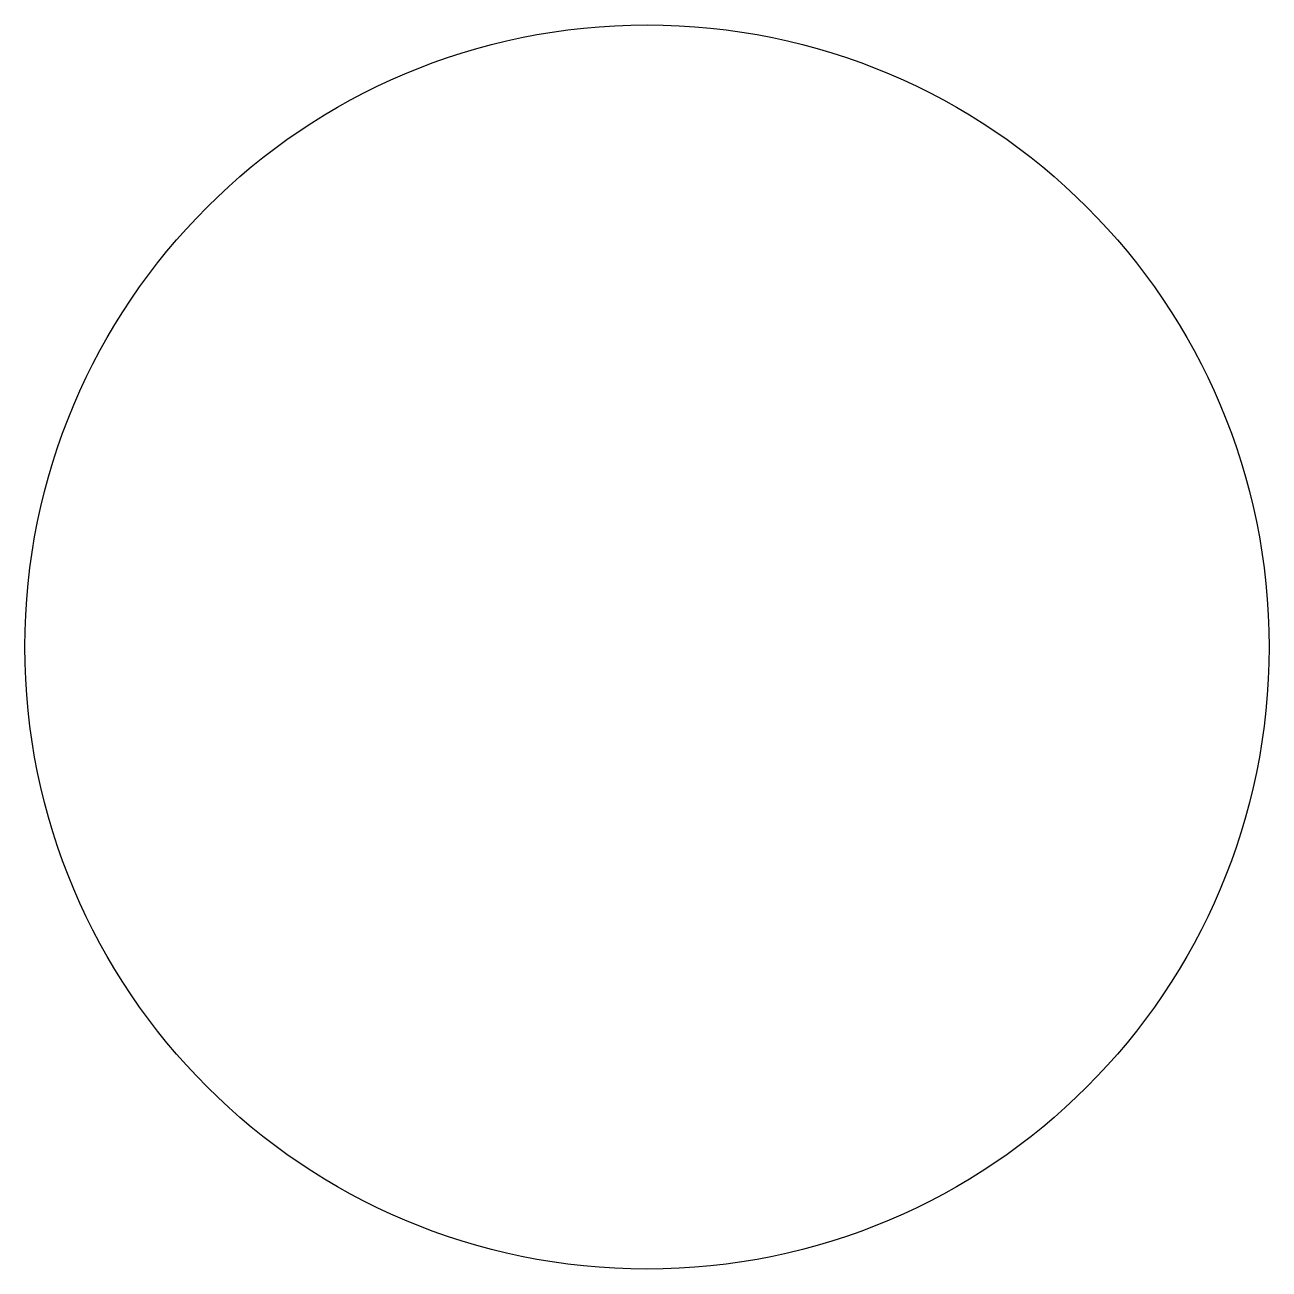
# Model space of a CAD drawing. Header units: millimetres. Extents: x -1 to 1, y 0 to 2.
import ezdxf

# ---------------------------------------------------------------- set-up
doc = ezdxf.new("R2010")
doc.units = ezdxf.units.MM
doc.layers.add('jidou1', color=3, linetype='Continuous')

msp = doc.modelspace()

# ---------------------------------------------------------------- linework, layer by layer
at = {"layer": 'jidou1', "color": 3, "linetype": 'Continuous'}
msp.add_circle((0, 1), 1, dxfattribs=at)

doc.saveas('drawing.dxf')
